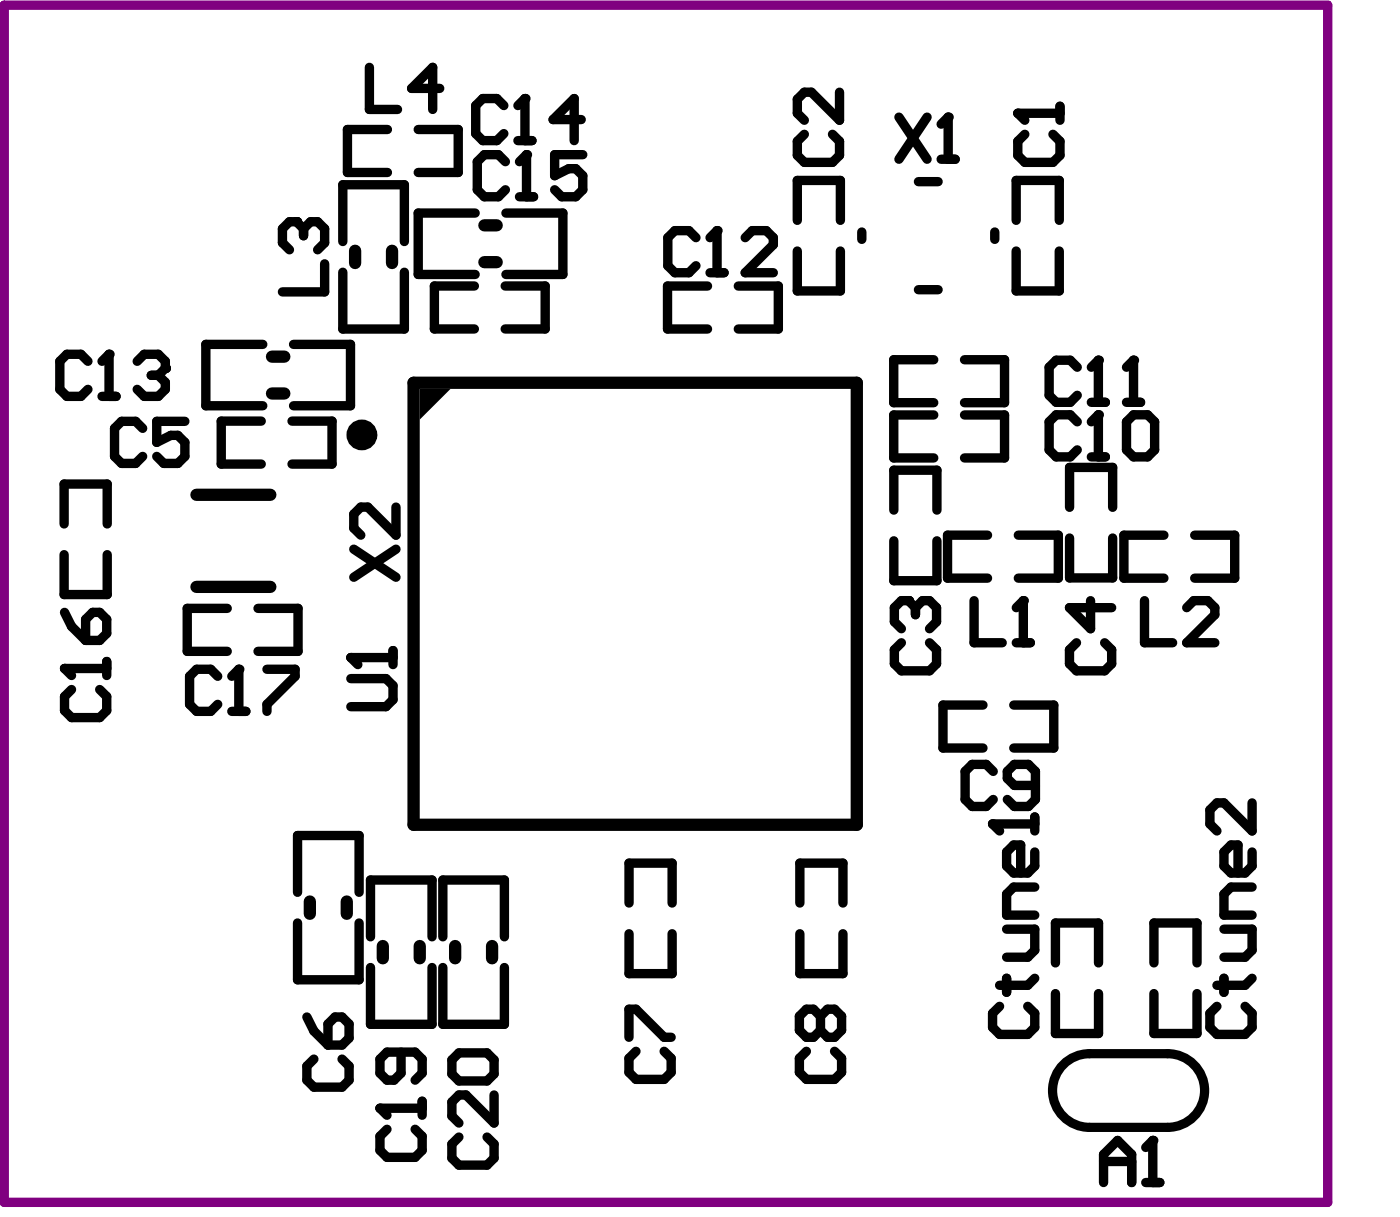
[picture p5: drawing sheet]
<svg xmlns="http://www.w3.org/2000/svg" width="38mm" height="33mm" viewBox="0 0 38 33" stroke-linecap="round" stroke-linejoin="round" font-family="sans-serif">
<path d="M.1 .1h35.7v32.3h-35.7z" fill="none" stroke="#800080" stroke-width=".25"/>
<path d="M11.3 10.5h.8l-.8 .8z" fill="#000"/>
<g fill="none" stroke="#000" stroke-width=".25">
<path d="M1.7 14.1v-1.1h1.2v1.1M1.7 15v1h1.2v-1M1.7 18h.1M1.7 18h1.2M1.7 18l.2 .2M1.7 16.5l.2 .4 .4 .4M1.9 18.6l-.2 .2v.4l.2 .1h.8l.2-.1v-.4l-.2-.2M2.3 16.7l.2-.2h.2l.2 .2v.4l-.2 .2h-.4zM2.4 9.7l-.2-.1h-.4l-.2 .1v.8l.2 .2h.4l.2-.2M2.8 10.7h.3M2.9 17.8v.4M2.9 9.6h.1"/>
<path d="M2.9 9.6v1.1M2.9 9.6l-.1 .1M3.7 9.7l.2-.1h.4l.2 .1v.2M3.8 11.5l-.1-.1h-.4l-.2 .1v.8l.2 .2h.4l.1-.2M4.1 10.1h.2M4.3 10.1l.2 .2v.2l-.2 .2h-.4l-.2-.2M4.5 9.9h.1M4.5 9.9l-.2 .2M5 11.4h-.8v.5l.4-.2h.2l.2 .2v.4l-.2 .2h-.4l-.2-.2M5.9 18.2l-.2-.2h-.4l-.2 .2v.8l.2 .2h.4l.2-.2M6.1 16.4h-1.1v1.2h1.1M6.2 19.2h.4"/>
<path d="M6.4 18h.1M6.4 18v1.2M6.4 18l-.2 .2M7 16.4h1v1.2h-1M7 11.4h-1v1.1h1M7.1 9.3h-1.6v1.6h1.6M7.2 18h.8v.2l-.8 .8v.2M7.9 11.4h1.1v1.1h-1.1M7.9 9.3h1.6v1.6h-1.6M8 6h.1M8 6h-.2l-.2 .2v.3l.2 .2M8 6l.2 .2"/>
<path d="M8.2 6.2l.2-.2h.2l.2 .2v.3l-.2 .2M8.2 6.2v.2M8.8 7.1v.8h-1.2M9.2 6.5v-1.5h1.7v1.5M9.2 7.3v1.6h1.7v-1.6M9.5 17.7h.1M9.5 18.3h.9l.2 .2v.4l-.2 .2h-.9M9.5 17.7h1.1M9.5 17.7l.1 .2M9.5 14.8l1.2 .8M10 1.8v1.2h.7M10.4 3.5h-1v1.1h1"/>
<path d="M10.6 17.5v.4M10.7 14.8l-1.2 .8M10.7 13.7v.7l-.8-.7h-.2l-.2 .2v.3l.2 .2M11.3 3.5h1.1v1.1h-1.1M11.9 2.4h-.8l.6-.6v1.2M12.8 7.7h-1.1v1.2h1.1M12.8 5.7h-1.5v1.7h1.5M13.6 2.8l-.2-.1h-.4l-.2 .1v.8l.2 .2h.4l.2-.2M13.6 7.7h1.1v1.2h-1.1M13.6 4.4l-.2-.2h-.3l-.2 .2v.7l.2 .2h.3l.2-.2M13.6 5.7h1.6v1.7h-1.6M14 3.8h.3"/>
<path d="M14 5.3h.4M14.2 2.7h.1M14.2 2.7v1.1M14.2 2.7l-.2 .1M14.2 4.2h.1M14.2 4.2v1.1M14.2 4.2l-.2 .2M15.7 3.2h-.8l.6-.5v1.1M15.7 4.2h-.7v.5l.3-.2h.2l.2 .2v.4l-.2 .2h-.4l-.1-.2M18.8 6.4l-.2-.2h-.4l-.2 .2v.8l.2 .2h.4l.2-.2M19.1 7.7h-1.1v1.2h1.1M19.1 7.4h.4"/>
<path d="M19.3 6.2h.1M19.3 6.2v1.2M19.3 6.2l-.2 .2M19.9 7.7h1.1v1.2h-1.1M20.1 6.4l.2-.2h.4l.2 .2v.2l-.8 .8h.8M21.5 5.9v-1h1.2v1M21.5 6.8v1h1.2v-1M21.7 3.6l-.2 .2v.4l.2 .2h.7l.2-.2v-.4l-.2-.2M22.6 2.5v.7l-.7-.7h-.2l-.2 .2v.4l.2 .1M23.2 6.3v.2M24.1 14.6v1.1h1.2v-1.1M24.1 13.8v-1.1h1.2v1.1"/>
<path d="M24.2 3.2l.8 1.1M24.3 17.3l-.2 .2v.4l.2 .2h.8l.2-.2v-.4l-.2-.2M24.5 16.2h.1M24.5 16.2h-.2l-.2 .2v.4l.2 .1M24.5 16.2l.2 .2M24.7 16.4l.2-.2h.2l.2 .2v.4l-.2 .1M24.7 16.4v.2M24.8 7.8h.5M24.8 4.9h.5M25 3.2l-.8 1.1M25.2 9.7h-1.1v1.2h1.1M25.2 11.2h-1.1v1.1h1.1"/>
<path d="M25.4 4.3h.4M25.6 3.2h.1M25.6 3.2v1.1M25.6 3.2l-.2 .1M26 9.7h1.1v1.2h-1.1M26 11.2h1.1v1.1h-1.1M26.3 16.2v1.1h.7M26.5 19h-1.1v1.2h1.1M26.6 14.4h-1.1v1.2h1.1M26.8 6.3v.2M27.3 19h1.1v1.2h-1.1M27.4 5.9v-1h1.2v1"/>
<path d="M27.4 6.8v1h1.2v-1M27.4 17.3h.4M27.4 3.1h.1M27.4 3.1h1.2M27.4 3.1l.2 .1M27.5 14.4h1v1.2h-1M27.6 16.2h.1M27.6 16.2v1.1M27.6 16.2l-.2 .2M27.6 3.6l-.2 .2v.4l.2 .2h.8l.2-.2v-.4l-.2-.2M28.6 2.9v.3M28.8 13.7v-1.1h1.2v1.1"/>
<path d="M28.8 14.5v1.1h1.2v-1.1M29 17.3l-.2 .2v.4l.2 .2h.8l.2-.2v-.4l-.2-.2M29 9.9l-.1-.2h-.4l-.2 .2v.8l.2 .1h.4l.1-.1M29 11.4l-.1-.2h-.4l-.2 .2v.7l.2 .2h.4l.1-.2M29.4 16.2v.7l-.6-.5h1.2M29.4 10.8h.4M29.4 12.3h.4M29.6 11.2h.1M29.6 9.7h.1M29.6 9.7v1.1M29.6 11.2v1.1M29.6 11.2l-.2 .2"/>
<path d="M29.6 9.7l-.2 .2M30.4 10.8h.4M30.4 11.4l.2-.2h.3l.2 .2v.7l-.2 .2h-.3l-.2-.2zM30.6 9.7h.1M30.6 9.7v1.1M30.6 9.7l-.2 .2M30.9 16.2v1.1h.7M31.4 14.4h-1.1v1.2h1.1M32 16.4l.2-.2h.4l.2 .2v.2l-.8 .7h.8M32.2 14.4h1.1v1.2h-1.1M8 24.1v-1.6h1.7v1.6M8 24.9v1.5h1.7v-1.5"/>
<path d="M8.3 27.4l.2 .4 .3 .4M8.5 28.6l-.2 .1v.4l.2 .2h.7l.2-.2v-.4l-.2-.1M8.8 27.6l.2-.2h.2l.2 .2v.4l-.2 .2h-.4zM10 26.1v1.5h1.6v-1.5M10 25.3v-1.6h1.6v1.6M10.2 29.9h.1M10.2 29.9h1.2M10.2 29.9l.2 .2M10.4 30.4l-.2 .2v.4l.2 .2h.8l.2-.2v-.4l-.2-.2M10.8 28.4v.5l-.2 .2h-.2l-.2-.2v-.3l.2-.2h.8l.2 .2v.3l-.2 .2M11.4 29.7v.4M11.9 26.1v1.5h1.7v-1.5"/>
<path d="M11.9 25.3v-1.6h1.7v1.6M12.2 28.6l.2-.2h.7l.2 .2v.4l-.2 .1h-.7l-.2-.1zM12.4 30.7l-.2 .1v.4l.2 .2h.7l.2-.2v-.4l-.2-.1M13.3 29.5v.8l-.7-.8h-.2l-.2 .2v.4l.2 .2M17 28v-.8h.1l.8 .8h.2M17 24.3v-1h1.1v1M17 25.2v1h1.1v-1M17.1 28.3l-.1 .2v.4l.1 .2h.8l.2-.2v-.4l-.2-.2M21.6 25.2v1h1.1v-1M21.6 24.3v-1h1.1v1M21.7 28.3l-.1 .2v.4l.1 .2h.8l.2-.2v-.4l-.2-.2M22.1 27.4l-.2-.2h-.2l-.1 .2v.4l.1 .2h.2l.2-.2"/>
<path d="M22.1 27.4l.2-.2h.2l.2 .2v.4l-.2 .2h-.2l-.2-.2M22.1 27.4v.4M26.8 22.2h.1M26.8 22.2h1.1M26.8 22.2l.2 .2M26.8 20.8l-.2-.2h-.4l-.2 .2v.8l.2 .1h.4l.2-.1M27 27.1l-.2 .2v.4l.2 .2h.7l.2-.2v-.4l-.2-.2M27.1 25h.8v.6l-.2 .2h-.6M27.1 26.4v.4M27.9 22v.4M27.9 23v.3l-.2 .2h-.4l-.2-.2v-.3l.2-.2h.2v.7M27.9 26.4l-.2 .2h-.7"/>
<path d="M27.9 23.9h-.6l-.2 .2v.6h.8M27.9 21.2h-.6l-.1-.2v-.2l.1-.2h.4l.2 .2v.8l-.2 .1h-.4l-.1-.1M28.5 26v-1.1h1.1v1.1M28.5 26.8v1.1h1.1v-1.1M28.7 28.7l.3-.2 .4-.1h2.1a.99 .99 0 0 1 1 1 .99 .99 0 0 1-1 1h-2.1a.99 .99 0 0 1-.9-.6 .99 .99 0 0 1 .2-1.1zM29.8 31.9v-.8l.3-.4 .4 .4v.8M29.8 31.3h.7M30.9 31.9h.4M31.1 30.7h.1M31.1 30.7v1.2M31.1 30.7l-.2 .2M31.1 26.8v1.1h1.2v-1.1"/>
<path d="M31.1 26v-1.1h1.2v1.1M32.8 27.1l-.2 .2v.4l.2 .2h.8l.2-.2v-.4l-.2-.2M33 25h.8v.6l-.2 .2h-.6M33 26.4v.4M33.8 26.4l-.2 .2h-.8M33.8 23.9h-.6l-.2 .2v.6h.8M33.8 23v.3l-.2 .2h-.4l-.2-.2v-.3l.2-.2h.2v.7M33.8 21.6v.8l-.8-.8h-.2l-.2 .2v.4l.2 .2"/>
</g>
<g fill="none" stroke="#000" stroke-width=".33">
<path d="M5.3 13.3h2M5.3 15.8h2M7.3 10.6h.4M7.3 9.6h.4M9.6 6.8v.3M10.6 6.8v.3M11.2 10.3h11.9v11.9h-11.9zM13.1 7.1h.3M13.1 6.1h.3M8.4 24.3v.3M9.3 24.3v.3M10.3 25.5v.3"/>
<path d="M11.3 25.5v.3M12.3 25.5v.3M13.3 25.5v.3"/>
</g>
<circle cx="9.8" cy="11.7" r=".21" fill="none" stroke="#000" stroke-width=".41"/>
</svg>
